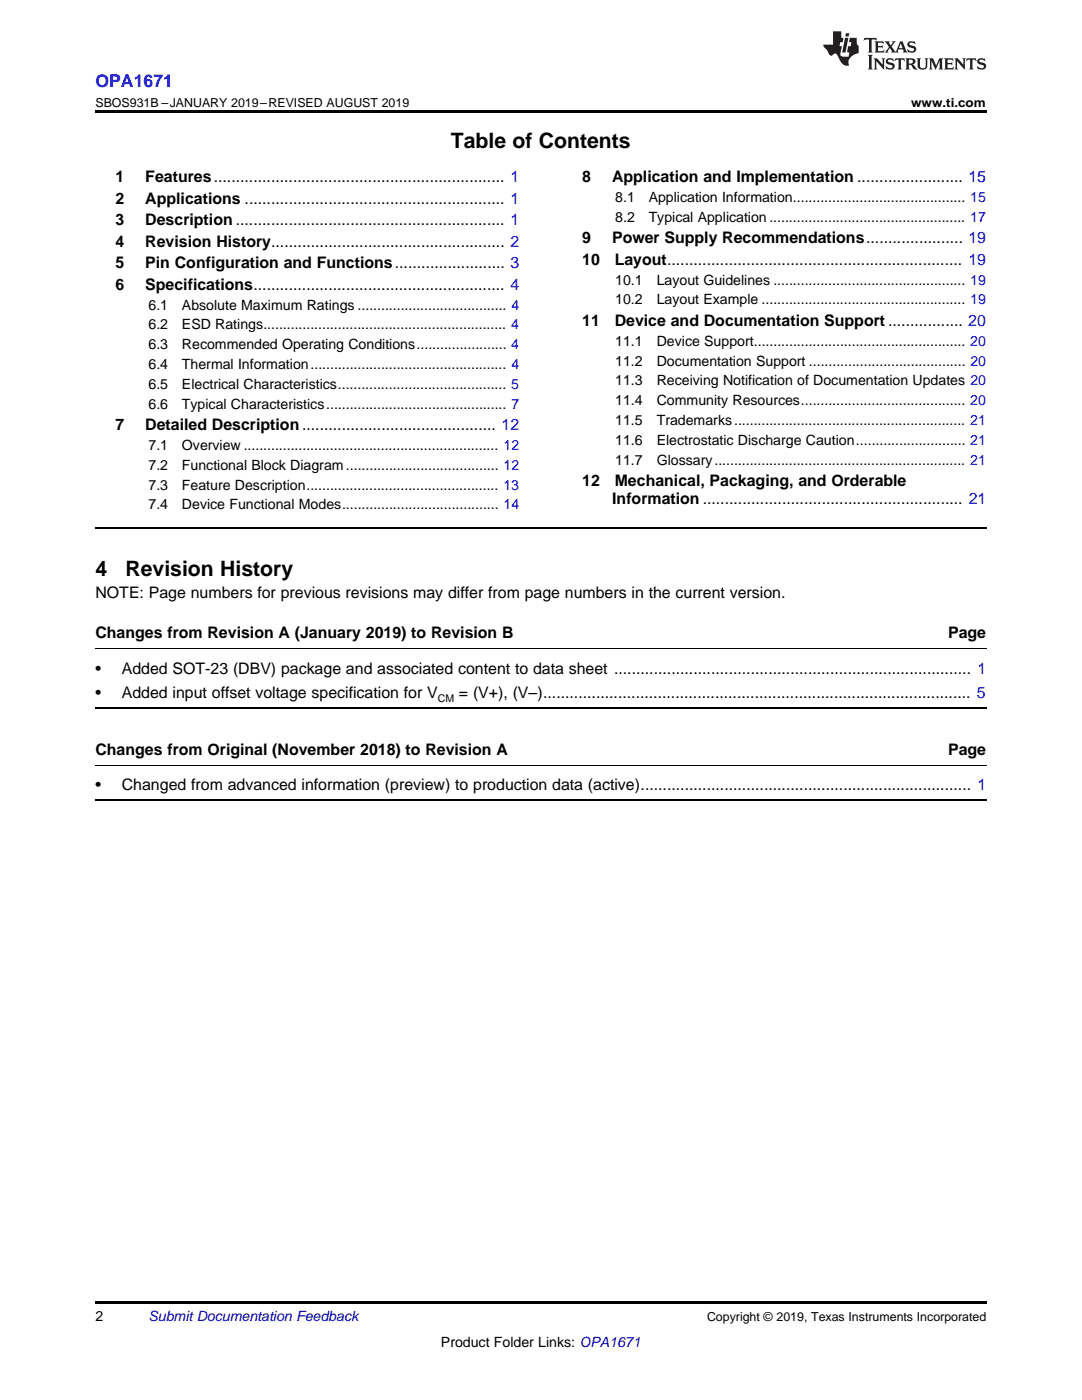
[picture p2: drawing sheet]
<svg xmlns="http://www.w3.org/2000/svg" width="216mm" height="279mm" viewBox="0 0 216 279" stroke-linecap="round" stroke-linejoin="round" font-family="sans-serif">
<defs><g id="words">
<g font-size="4.2">
<text x="90" y="29.6">Table of Contents</text>
<text x="19" y="115">4</text>
<text x="25" y="115">Revision History</text>
</g>
<text font-size="3.5" fill="#00f" x="19" y="17.3">OPA1671</text>
<g font-size="3.2">
<text x="23" y="36.3">1</text>
<text x="23" y="40.6">2</text>
<text x="29" y="36.3">Features.................................................................. 1</text>
<text x="29" y="40.6">Applications ........................................................... 1</text>
<text x="116.2" y="36.3">8</text>
<text x="122.1" y="36.3">Application and Implementation ........................ 15</text>
<text x="23" y="44.9">3</text>
<text x="29" y="44.9">Description ............................................................. 1</text>
<text x="23" y="49.2">4</text>
<text x="23" y="53.6">5</text>
<text x="29" y="49.2">Revision History..................................................... 2</text>
<text x="29" y="53.6">Pin Configuration and Functions......................... 3</text>
<text x="116.2" y="48.5">9</text>
<text x="116.2" y="52.8">10</text>
<text x="122.1" y="48.5">Power Supply Recommendations...................... 19</text>
<text x="122.7" y="52.8">Layout................................................................... 19</text>
<text x="23" y="57.9">6</text>
<text x="29" y="57.9">Specifications......................................................... 4</text>
<text x="116.2" y="65.1">11</text>
<text x="122.7" y="65.1">Device and Documentation Support ................. 20</text>
<text x="23" y="85.9">7</text>
<text x="29" y="85.9">Detailed Description............................................ 12</text>
<text x="116.2" y="97">12</text>
<text x="122.2" y="100.5">Information ........................................................... 21</text>
<text x="122.7" y="97">Mechanical, Packaging, and Orderable</text>
<text x="19" y="119.3">NOTE: Page numbers for previous revisions may differ from page numbers in the current version.</text>
<text x="19" y="127.4">Changes from Revision A (January 2019) to Revision B</text>
<text x="189.2" y="127.4">Page</text>
<text x="19" y="134.4">•</text>
<text x="24.3" y="134.4">Added SOT-23 (DBV) package and associated content to data sheet ................................................................................. 1</text>
<text x="19" y="139.4">•</text>
<text x="24.3" y="139.4">Added input offset voltage specification for V</text>
<text x="91.6" y="139.4">= (V+), (V–)................................................................................................. 5</text>
<text x="19" y="150.7">Changes from Original (November 2018) to Revision A</text>
<text x="189.2" y="150.7">Page</text>
<text x="19" y="157.7">•</text>
<text x="24.3" y="157.7">Changed from advanced information (preview) to production data (active)........................................................................... 1</text>
</g>
<g font-size="2.8">
<text x="122.8" y="40.3">8.1</text>
<text x="129.4" y="40.3">Application Information............................................ 15</text>
<text x="122.8" y="44.2">8.2</text>
<text x="129.4" y="44.2">Typical Application .................................................. 17</text>
<text x="122.8" y="56.8">10.1</text>
<text x="131" y="56.8">Layout Guidelines ................................................. 19</text>
<text x="29.6" y="61.8">6.1</text>
<text x="29.6" y="65.8">6.2</text>
<text x="36.3" y="61.8">Absolute Maximum Ratings ...................................... 4</text>
<text x="36.3" y="65.8">ESD Ratings.............................................................. 4</text>
<text x="122.8" y="60.7">10.2</text>
<text x="131" y="60.7">Layout Example .................................................... 19</text>
<text x="29.6" y="69.7">6.3</text>
<text x="36.3" y="69.7">Recommended Operating Conditions....................... 4</text>
<text x="122.8" y="69">11.1</text>
<text x="131" y="69">Device Support...................................................... 20</text>
<text x="29.6" y="73.7">6.4</text>
<text x="29.6" y="77.6">6.5</text>
<text x="36.3" y="73.7">Thermal Information.................................................. 4</text>
<text x="36.3" y="77.6">Electrical Characteristics........................................... 5</text>
<text x="122.8" y="73">11.2</text>
<text x="122.8" y="76.9">11.3</text>
<text x="131" y="73">Documentation Support ........................................ 20</text>
<text x="131" y="76.9">Receiving Notification of Documentation Updates 20</text>
<text x="29.6" y="81.6">6.6</text>
<text x="36.3" y="81.6">Typical Characteristics.............................................. 7</text>
<text x="122.8" y="80.9">11.4</text>
<text x="131" y="80.9">Community Resources.......................................... 20</text>
<text x="29.6" y="89.8">7.1</text>
<text x="36.3" y="89.8">Overview ................................................................. 12</text>
<text x="122.8" y="84.8">11.5</text>
<text x="122.8" y="88.8">11.6</text>
<text x="131" y="84.8">Trademarks........................................................... 21</text>
<text x="131" y="88.8">Electrostatic Discharge Caution............................ 21</text>
<text x="29.6" y="93.8">7.2</text>
<text x="36.3" y="93.8">Functional Block Diagram....................................... 12</text>
<text x="122.8" y="92.7">11.7</text>
<text x="131" y="92.7">Glossary................................................................ 21</text>
<text x="29.6" y="97.7">7.3</text>
<text x="29.6" y="101.7">7.4</text>
<text x="36.3" y="97.7">Feature Description................................................. 13</text>
<text x="36.3" y="101.7">Device Functional Modes........................................ 14</text>
<text x="19" y="263.6">2</text>
<text x="88" y="268.9">Product Folder Links: OPA1671</text>
</g>
<text font-size="2.8" fill="#0000c8" x="29.6" y="263.6">Submit Documentation Feedback</text>
<g font-size="2.5">
<text x="19" y="21.4">SBOS931B –JANUARY 2019–REVISED AUGUST 2019</text>
<text x="181.8" y="21.4">www.ti.com</text>
<text x="141.1" y="263.6">Copyright © 2019, Texas Instruments Incorporated</text>
</g>
<text font-size="2.1" x="87.3" y="140">CM</text>
</g></defs>
<path d="M19 22h177.8v.5h-177.8zM19 259.7h177.8v.5h-177.8z" fill="#000"/>
<path d="M19 105.4h177.8M19 159.7h177.8M19 141.3h177.8" fill="none" stroke="#000" stroke-width=".35"/>
<path d="M19 129.5h177.8M19 152.7h177.8" fill="none" stroke="#000" stroke-width=".2"/>
<g fill="#231f20">
<path d="M172.5 7.6l-.1 .5 .4-.2h.6v.1v2.1l-.2 .4h.9l-.2-.4v-2.1l.1-.1h.5l.5 .2-.2-.5zM174.5 8.3l.2 .3v1.5l-.2 .4h1.8l.2-.6a1.04 1.04 0 0 1-1.3 .2v-.7h.6l.3 .2v-.6l-.3 .2h-.6v-.6l.8-.1 .4 .3-.2-.5zM176.5 8.3l.9 1.1-.9 1.1h.8l-.2-.2 .4-.7 .5 .7-.2 .2h1.5l-.2-.2 .2-.4h.9l.1 .4-.2 .2h1l-.3-.3-.7-1.9h-.5l-.9 2-.8-1 .9-1h-.8l.1 .3-.4 .5-.3-.6 .1-.2zM179.7 8.6l.4 1h-.7zM181.3 8.4a.63 .63 0 0 0-.2 .7 .63 .63 0 0 0 .6 .4l.6 .2 .1 .2a.75 .75 0 0 1-.7 .4 .75 .75 0 0 1-.6-.5l.1 .7 .1-.1a1.11 1.11 0 0 0 1.5-.6 1.13 1.13 0 0 0-1.2-.8l-.1-.4a1.04 1.04 0 0 1 1.2 .2l-.2-.5-.2 .1-.4-.2zM173.2 10.9l.2 .4v2.2l-.2 .4h1l-.3-.4v-2.2l.3-.4zM174.3 11.6l.3 .4v1.5l-.3 .4h.8l-.2-.4v-1.3l1.5 1.7v-1.9l.2-.4h-.7l.2 .4v.9l-1.1-1.3zM177 11.8a.62 .62 0 0 0-.2 .7 .62 .62 0 0 0 .6 .4l.6 .1 .1 .3a.76 .76 0 0 1-.7 .3 .76 .76 0 0 1-.7-.4l.2 .7 .1-.1a1.11 1.11 0 0 0 1.5-.6 1.13 1.13 0 0 0-1.2-.8l-.1-.4a1.04 1.04 0 0 1 1.2 .2l-.2-.6-.2 .1-.5-.1zM178.7 11.6l-.2 .6a.61 .61 0 0 1 .8-.3v1.6l-.2 .4h.9l-.2-.4v-1.6a.63 .63 0 0 1 .7 .3l-.1-.6zM180.6 11.6l.3 .4v1.5l-.3 .4h1l-.2-.2-.1-.8 .6 .2a.76 .76 0 0 0 1.2 .7l-1-1a.58 .58 0 0 0 .6-.5 .58 .58 0 0 0-.5-.6zM181.4 11.9h.1a.45 .45 0 0 1 .5 .1 .45 .45 0 0 1 .1 .5l-.8 .2zM182.9 11.6l.2 .2a2.17 2.17 0 0 0 .3 1.9 .99 .99 0 0 0 1.6-.6v-1.1l.2-.4h-.7l.2 .2a1.92 1.92 0 0 1-.2 1.8 .6 .6 0 0 1-.9-.5v-1.1l.2-.4zM185.4 11.6l.2 .4v1.5l-.2 .4h.7l-.2-.4v-1.4l.8 1.8 .8-1.8v1.4l-.2 .4h.9l-.2-.4v-1.5l.2-.4h-.8l-.6 1.5-.6-1.5zM188.4 11.6l.2 .4v1.5l-.2 .4h1.8l.1-.6a1.04 1.04 0 0 1-1.2 .1v-.6h.5l.4 .2v-.6l-.4 .2h-.5v-.7h.8l.3 .3-.1-.6zM190.5 11.6l.2 .4v1.5l-.2 .4h.7l-.2-.4v-1.3l1.5 1.7v-1.9l.2-.4h-.7l.2 .4v.9l-1.1-1.3zM192.9 11.6l-.1 .6a.61 .61 0 0 1 .7-.3l.1 1.6-.3 .4h1l-.3-.4 .1-1.6a.63 .63 0 0 1 .7 .3l-.1-.6zM195.2 11.8a.62 .62 0 0 0-.2 .7 .62 .62 0 0 0 .6 .4l.6 .1 .1 .3a.76 .76 0 0 1-.7 .3 .76 .76 0 0 1-.6-.4l.1 .7 .1-.1a1.11 1.11 0 0 0 1.6-.6 1.13 1.13 0 0 0-1.3-.8l-.1-.4a1.04 1.04 0 0 1 1.2 .2l-.1-.6-.2 .1-.5-.1z"/>
<path d="M166.2 6.3v2.6h-1.9v.4l.8 .9a.91 .91 0 0 0 1 .8 .56 .56 0 0 1 .5-.3 .56 .56 0 0 1 .5 .3l.4 .8a1.53 1.53 0 0 0 1.9 1.2 1.54 1.54 0 0 1 1-2.1l.9-.3v-1.4a1.52 1.52 0 0 1-.4-1.6h-1.3l-.2 .8h.5l-.2 .8h-.5l-.1 1v.2l.4 .1-.2 .8a1.93 1.93 0 0 1-1.6-.3l.3-1.8h-.5l.2-.8h.4l.2-.8h-.4v-1.3zM168.6 7.6l-.6 2.9h.7l.6-2.9zM168.8 6.6l-.1 .7h.6l.2-.7z"/>
</g>
<use href="#words"/>
</svg>
